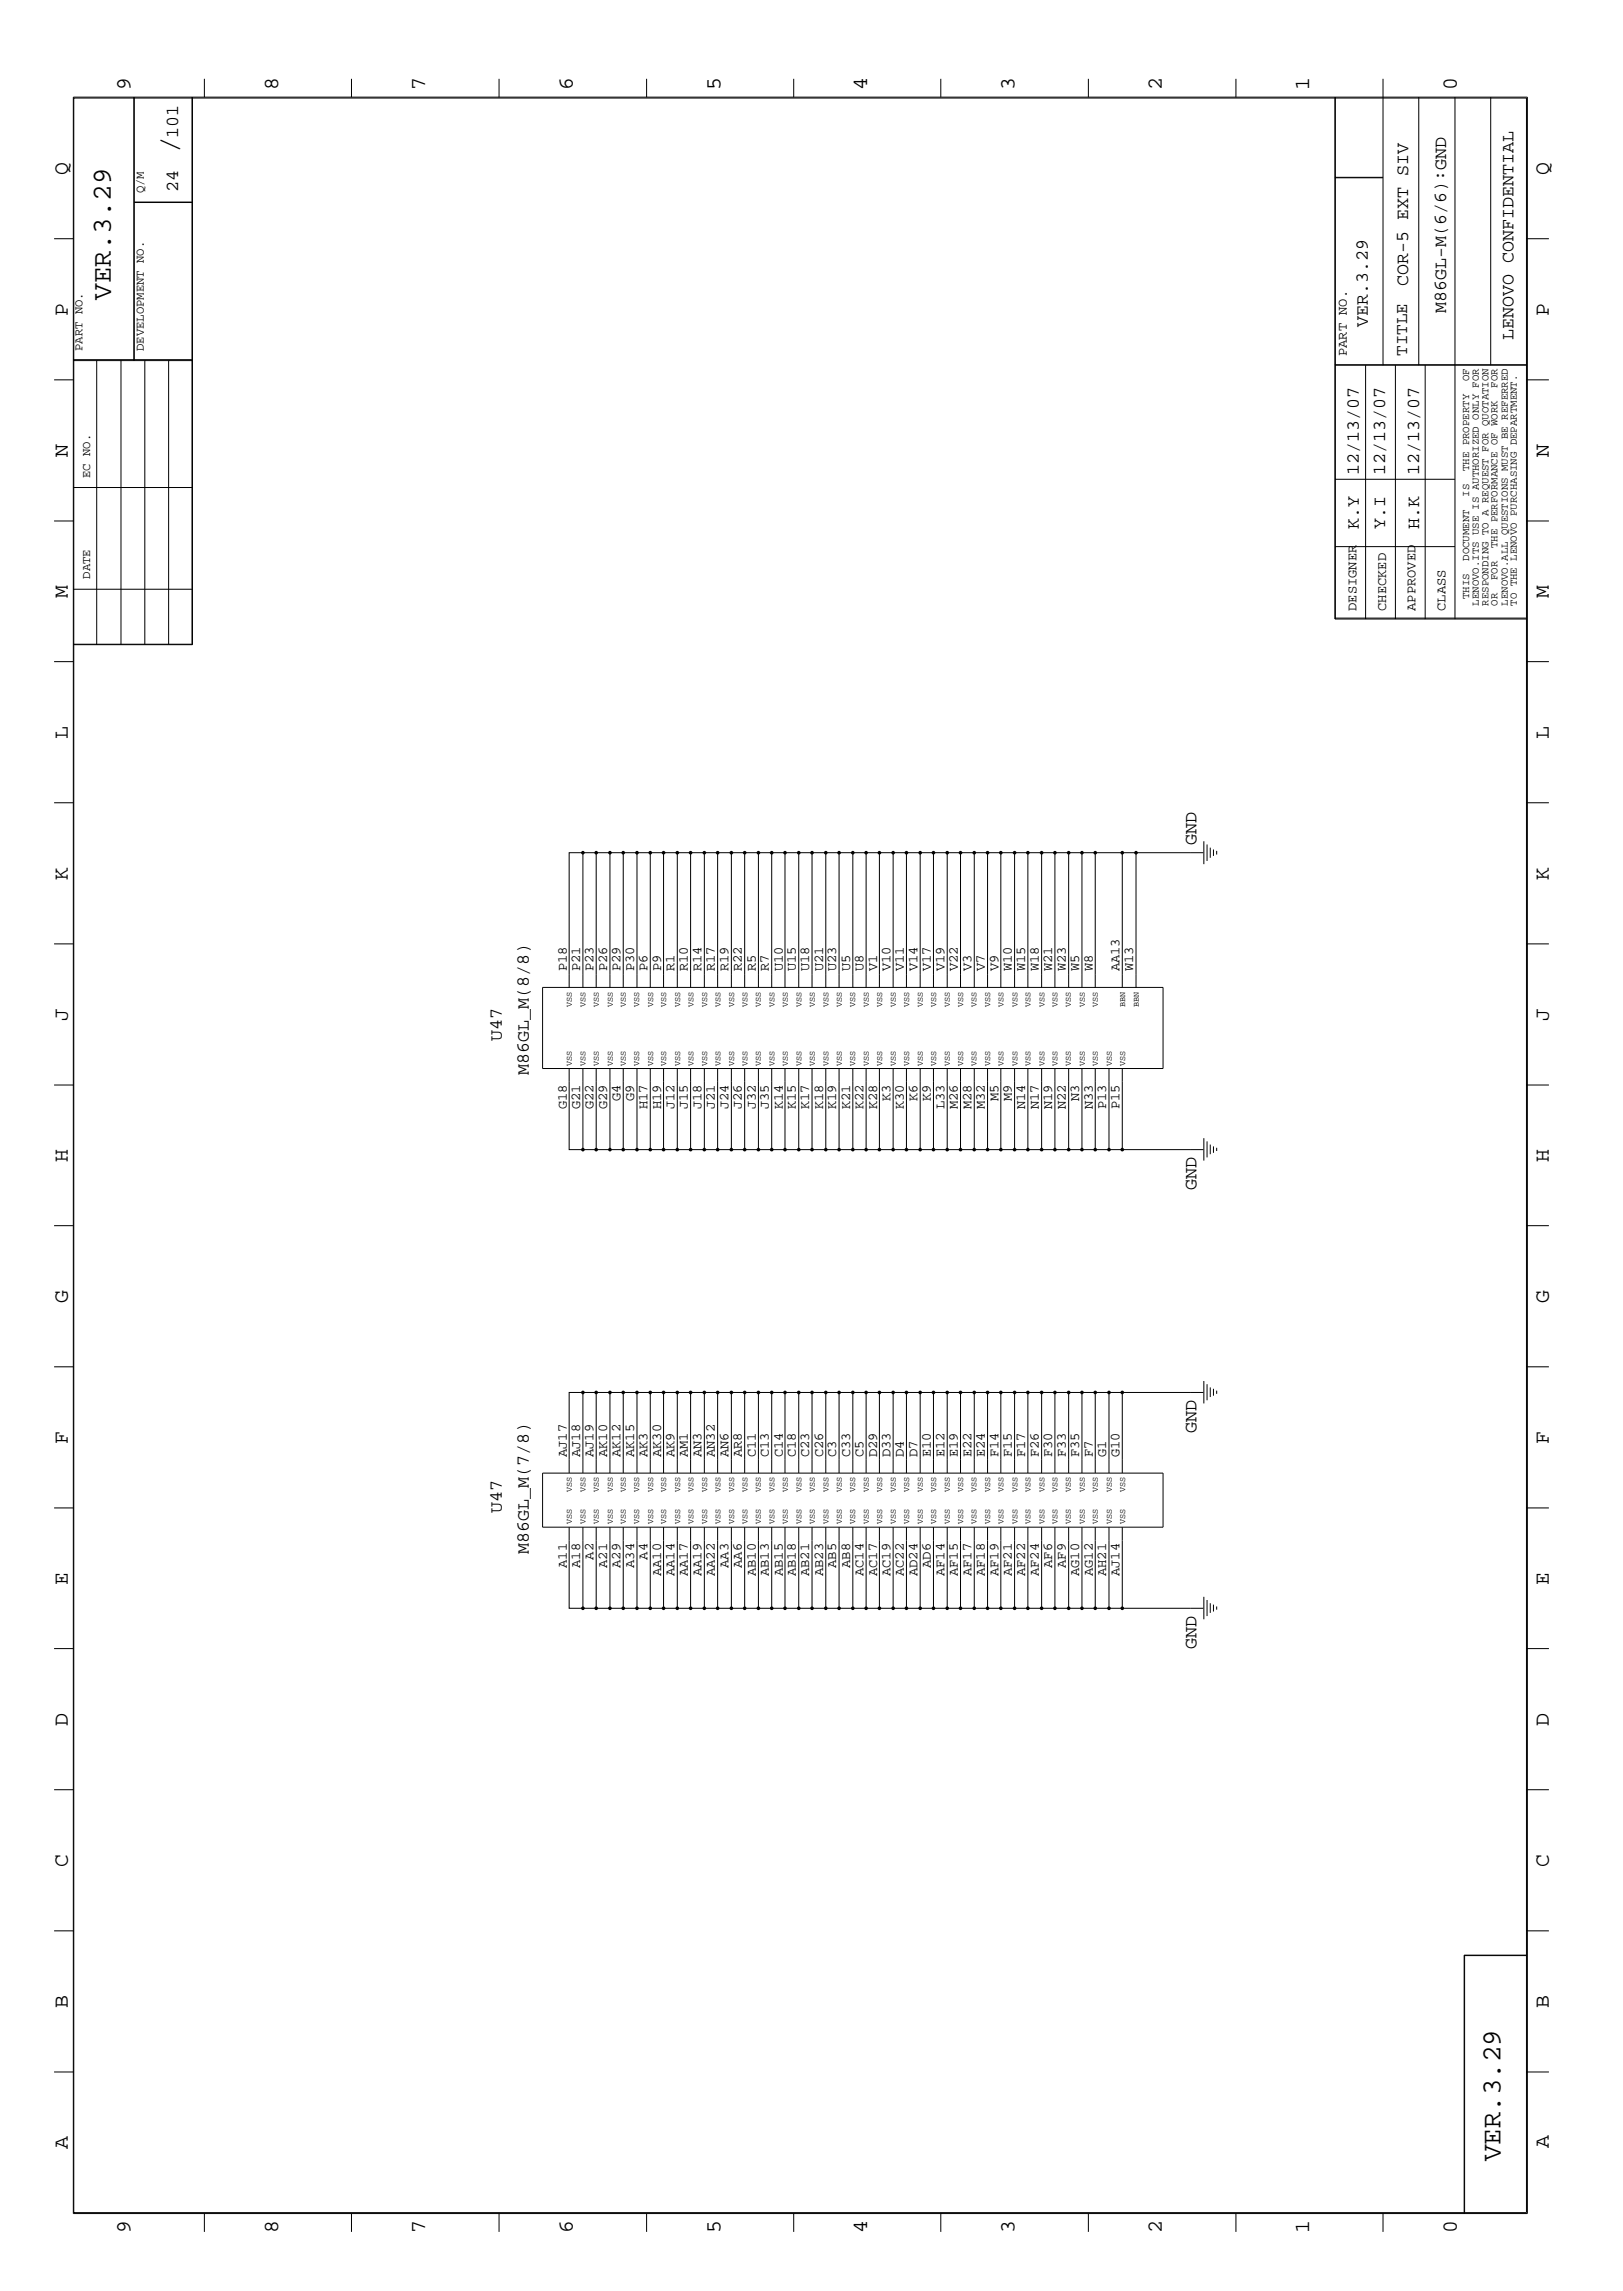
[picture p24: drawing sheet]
<svg xmlns="http://www.w3.org/2000/svg" width="300mm" height="423mm" viewBox="0 0 300 423" stroke-linecap="round" stroke-linejoin="round" font-family="sans-serif">
<defs><g id="words">
<text font-size="5.2" x="32.9" y="28.4" transform="rotate(-90 32.9 28.4)">/</text>
<g font-size="5.1">
<text x="20.5" y="55.4" transform="rotate(-90 20.5 55.4)">VER.3.29</text>
<text x="277.2" y="399.4" transform="rotate(-90 277.2 399.4)">VER.3.29</text>
</g>
<g font-size="4">
<text x="24.1" y="16.7" transform="rotate(-90 24.1 16.7)">9</text>
<text x="51.4" y="16.7" transform="rotate(-90 51.4 16.7)">8</text>
<text x="78.6" y="16.7" transform="rotate(-90 78.6 16.7)">7</text>
<text x="105.8" y="16.7" transform="rotate(-90 105.8 16.7)">6</text>
<text x="133.1" y="16.7" transform="rotate(-90 133.1 16.7)">5</text>
<text x="160.2" y="16.7" transform="rotate(-90 160.2 16.7)">4</text>
<text x="187.5" y="16.7" transform="rotate(-90 187.5 16.7)">3</text>
<text x="214.6" y="16.7" transform="rotate(-90 214.6 16.7)">2</text>
<text x="241.9" y="16.7" transform="rotate(-90 241.9 16.7)">1</text>
<text x="269.2" y="16.7" transform="rotate(-90 269.2 16.7)">0</text>
<text x="12.5" y="32.3" transform="rotate(-90 12.5 32.3)">Q</text>
<text x="286.2" y="32.3" transform="rotate(-90 286.2 32.3)">Q</text>
<text x="12.5" y="58.3" transform="rotate(-90 12.5 58.3)">P</text>
<text x="286.2" y="58.3" transform="rotate(-90 286.2 58.3)">P</text>
<text x="12.5" y="84.4" transform="rotate(-90 12.5 84.4)">N</text>
<text x="286.2" y="84.4" transform="rotate(-90 286.2 84.4)">N</text>
<text x="12.5" y="110.5" transform="rotate(-90 12.5 110.5)">M</text>
<text x="286.2" y="110.5" transform="rotate(-90 286.2 110.5)">M</text>
<text x="12.5" y="136.5" transform="rotate(-90 12.5 136.5)">L</text>
<text x="286.2" y="136.5" transform="rotate(-90 286.2 136.5)">L</text>
<text x="12.5" y="162.6" transform="rotate(-90 12.5 162.6)">K</text>
<text x="286.2" y="162.6" transform="rotate(-90 286.2 162.6)">K</text>
<text x="12.5" y="188.6" transform="rotate(-90 12.5 188.6)">J</text>
<text x="286.2" y="188.6" transform="rotate(-90 286.2 188.6)">J</text>
<text x="12.5" y="214.7" transform="rotate(-90 12.5 214.7)">H</text>
<text x="286.2" y="214.7" transform="rotate(-90 286.2 214.7)">H</text>
<text x="12.5" y="240.7" transform="rotate(-90 12.5 240.7)">G</text>
<text x="286.2" y="240.7" transform="rotate(-90 286.2 240.7)">G</text>
<text x="12.5" y="266.8" transform="rotate(-90 12.5 266.8)">F</text>
<text x="286.2" y="266.8" transform="rotate(-90 286.2 266.8)">F</text>
<text x="12.5" y="292.9" transform="rotate(-90 12.5 292.9)">E</text>
<text x="286.2" y="292.9" transform="rotate(-90 286.2 292.9)">E</text>
<text x="12.5" y="318.9" transform="rotate(-90 12.5 318.9)">D</text>
<text x="286.2" y="318.9" transform="rotate(-90 286.2 318.9)">D</text>
<text x="12.5" y="344.9" transform="rotate(-90 12.5 344.9)">C</text>
<text x="286.2" y="344.9" transform="rotate(-90 286.2 344.9)">C</text>
<text x="12.5" y="371" transform="rotate(-90 12.5 371)">B</text>
<text x="286.2" y="371" transform="rotate(-90 286.2 371)">B</text>
<text x="12.5" y="397" transform="rotate(-90 12.5 397)">A</text>
<text x="286.2" y="397" transform="rotate(-90 286.2 397)">A</text>
<text x="24.1" y="412.7" transform="rotate(-90 24.1 412.7)">9</text>
<text x="51.4" y="412.7" transform="rotate(-90 51.4 412.7)">8</text>
<text x="78.6" y="412.7" transform="rotate(-90 78.6 412.7)">7</text>
<text x="105.8" y="412.7" transform="rotate(-90 105.8 412.7)">6</text>
<text x="133.1" y="412.7" transform="rotate(-90 133.1 412.7)">5</text>
<text x="160.2" y="412.7" transform="rotate(-90 160.2 412.7)">4</text>
<text x="187.5" y="412.7" transform="rotate(-90 187.5 412.7)">3</text>
<text x="214.6" y="412.7" transform="rotate(-90 214.6 412.7)">2</text>
<text x="241.9" y="412.7" transform="rotate(-90 241.9 412.7)">1</text>
<text x="269.2" y="412.7" transform="rotate(-90 269.2 412.7)">0</text>
</g>
<g font-size="3.4">
<text x="32.9" y="25.5" transform="rotate(-90 32.9 25.5)">101</text>
<text x="32.9" y="35.5" transform="rotate(-90 32.9 35.5)">24</text>
<text x="260.2" y="52.9" transform="rotate(-90 260.2 52.9)">COR-5 EXT SIV</text>
<text x="267.2" y="57.9" transform="rotate(-90 267.2 57.9)">M86GL-M(6/6):GND</text>
<text x="252.7" y="60.4" transform="rotate(-90 252.7 60.4)">VER.3.29</text>
<text x="279.7" y="62.8" transform="rotate(-90 279.7 62.8)">LENOVO CONFIDENTIAL</text>
<text x="251" y="87.8" transform="rotate(-90 251 87.8)">12/13/07</text>
<text x="255.9" y="87.8" transform="rotate(-90 255.9 87.8)">12/13/07</text>
<text x="262.2" y="87.8" transform="rotate(-90 262.2 87.8)">12/13/07</text>
<text x="251" y="97.8" transform="rotate(-90 251 97.8)">K.Y</text>
<text x="255.9" y="97.8" transform="rotate(-90 255.9 97.8)">Y.I</text>
<text x="262.2" y="97.8" transform="rotate(-90 262.2 97.8)">H.K</text>
<text x="221.1" y="156.2" transform="rotate(-90 221.1 156.2)">GND</text>
<text x="92.7" y="192.4" transform="rotate(-90 92.7 192.4)">U47</text>
<text x="97.7" y="198.7" transform="rotate(-90 97.7 198.7)">M86GL_M(8/8)</text>
<text x="221.1" y="219.9" transform="rotate(-90 221.1 219.9)">GND</text>
<text x="221.1" y="264.8" transform="rotate(-90 221.1 264.8)">GND</text>
<text x="92.7" y="279.7" transform="rotate(-90 92.7 279.7)">U47</text>
<text x="97.7" y="287.2" transform="rotate(-90 97.7 287.2)">M86GL_M(7/8)</text>
<text x="221.1" y="304.6" transform="rotate(-90 221.1 304.6)">GND</text>
</g>
<text font-size="3.2" x="260" y="65.8" transform="rotate(-90 260 65.8)">TITLE</text>
<g font-size="2.5">
<text x="248.8" y="65.8" transform="rotate(-90 248.8 65.8)">PART NO.</text>
<text x="250.6" y="112.9" transform="rotate(-90 250.6 112.9)">DESIGNER</text>
<text x="256.1" y="112.9" transform="rotate(-90 256.1 112.9)">CHECKED</text>
<text x="261.5" y="112.9" transform="rotate(-90 261.5 112.9)">APPROVED</text>
<text x="267" y="112.9" transform="rotate(-90 267 112.9)">CLASS</text>
<text x="104.7" y="179.5" transform="rotate(-90 104.7 179.5)">P18</text>
<text x="107.2" y="179.5" transform="rotate(-90 107.2 179.5)">P21</text>
<text x="109.6" y="179.5" transform="rotate(-90 109.6 179.5)">P23</text>
<text x="112.2" y="179.5" transform="rotate(-90 112.2 179.5)">P26</text>
<text x="114.6" y="179.5" transform="rotate(-90 114.6 179.5)">P29</text>
<text x="117.2" y="179.5" transform="rotate(-90 117.2 179.5)">P30</text>
<text x="119.6" y="179.5" transform="rotate(-90 119.6 179.5)">P6</text>
<text x="122.2" y="179.5" transform="rotate(-90 122.2 179.5)">P9</text>
<text x="124.6" y="179.5" transform="rotate(-90 124.6 179.5)">R1</text>
<text x="127.1" y="179.5" transform="rotate(-90 127.1 179.5)">R10</text>
<text x="129.6" y="179.5" transform="rotate(-90 129.6 179.5)">R14</text>
<text x="132.1" y="179.5" transform="rotate(-90 132.1 179.5)">R17</text>
<text x="134.6" y="179.5" transform="rotate(-90 134.6 179.5)">R19</text>
<text x="137.1" y="179.5" transform="rotate(-90 137.1 179.5)">R22</text>
<text x="139.6" y="179.5" transform="rotate(-90 139.6 179.5)">R5</text>
<text x="142.1" y="179.5" transform="rotate(-90 142.1 179.5)">R7</text>
<text x="144.6" y="179.5" transform="rotate(-90 144.6 179.5)">U10</text>
<text x="147.1" y="179.5" transform="rotate(-90 147.1 179.5)">U15</text>
<text x="149.5" y="179.5" transform="rotate(-90 149.5 179.5)">U18</text>
<text x="152.1" y="179.5" transform="rotate(-90 152.1 179.5)">U21</text>
<text x="154.5" y="179.5" transform="rotate(-90 154.5 179.5)">U23</text>
<text x="157.1" y="179.5" transform="rotate(-90 157.1 179.5)">U5</text>
<text x="159.5" y="179.5" transform="rotate(-90 159.5 179.5)">U8</text>
<text x="162.1" y="179.5" transform="rotate(-90 162.1 179.5)">V1</text>
<text x="164.5" y="179.5" transform="rotate(-90 164.5 179.5)">V10</text>
<text x="167" y="179.5" transform="rotate(-90 167 179.5)">V11</text>
<text x="169.5" y="179.5" transform="rotate(-90 169.5 179.5)">V14</text>
<text x="172" y="179.5" transform="rotate(-90 172 179.5)">V17</text>
<text x="174.5" y="179.5" transform="rotate(-90 174.5 179.5)">V19</text>
<text x="177" y="179.5" transform="rotate(-90 177 179.5)">V22</text>
<text x="179.5" y="179.5" transform="rotate(-90 179.5 179.5)">V3</text>
<text x="181.9" y="179.5" transform="rotate(-90 181.9 179.5)">V7</text>
<text x="184.5" y="179.5" transform="rotate(-90 184.5 179.5)">V9</text>
<text x="186.9" y="179.5" transform="rotate(-90 186.9 179.5)">W10</text>
<text x="189.4" y="179.5" transform="rotate(-90 189.4 179.5)">W15</text>
<text x="191.9" y="179.5" transform="rotate(-90 191.9 179.5)">W18</text>
<text x="194.4" y="179.5" transform="rotate(-90 194.4 179.5)">W21</text>
<text x="196.9" y="179.5" transform="rotate(-90 196.9 179.5)">W23</text>
<text x="199.4" y="179.5" transform="rotate(-90 199.4 179.5)">W5</text>
<text x="201.9" y="179.5" transform="rotate(-90 201.9 179.5)">W8</text>
<text x="206.8" y="179.5" transform="rotate(-90 206.8 179.5)">AA13</text>
<text x="209.4" y="179.5" transform="rotate(-90 209.4 179.5)">W13</text>
<text x="114.6" y="203.5" transform="rotate(-90 114.6 203.5)">G4</text>
<text x="117.2" y="203.5" transform="rotate(-90 117.2 203.5)">G9</text>
<text x="164.5" y="203.5" transform="rotate(-90 164.5 203.5)">K3</text>
<text x="169.5" y="203.5" transform="rotate(-90 169.5 203.5)">K6</text>
<text x="172" y="203.5" transform="rotate(-90 172 203.5)">K9</text>
<text x="184.5" y="203.5" transform="rotate(-90 184.5 203.5)">M5</text>
<text x="186.9" y="203.5" transform="rotate(-90 186.9 203.5)">M9</text>
<text x="199.4" y="203.5" transform="rotate(-90 199.4 203.5)">N3</text>
<text x="104.7" y="205" transform="rotate(-90 104.7 205)">G18</text>
<text x="107.2" y="205" transform="rotate(-90 107.2 205)">G21</text>
<text x="109.6" y="205" transform="rotate(-90 109.6 205)">G22</text>
<text x="112.2" y="205" transform="rotate(-90 112.2 205)">G29</text>
<text x="119.6" y="205" transform="rotate(-90 119.6 205)">H17</text>
<text x="122.2" y="205" transform="rotate(-90 122.2 205)">H19</text>
<text x="124.6" y="205" transform="rotate(-90 124.6 205)">J12</text>
<text x="127.1" y="205" transform="rotate(-90 127.1 205)">J15</text>
<text x="129.6" y="205" transform="rotate(-90 129.6 205)">J18</text>
<text x="132.1" y="205" transform="rotate(-90 132.1 205)">J21</text>
<text x="134.6" y="205" transform="rotate(-90 134.6 205)">J24</text>
<text x="137.1" y="205" transform="rotate(-90 137.1 205)">J26</text>
<text x="139.6" y="205" transform="rotate(-90 139.6 205)">J32</text>
<text x="142.1" y="205" transform="rotate(-90 142.1 205)">J35</text>
<text x="144.6" y="205" transform="rotate(-90 144.6 205)">K14</text>
<text x="147.1" y="205" transform="rotate(-90 147.1 205)">K15</text>
<text x="149.5" y="205" transform="rotate(-90 149.5 205)">K17</text>
<text x="152.1" y="205" transform="rotate(-90 152.1 205)">K18</text>
<text x="154.5" y="205" transform="rotate(-90 154.5 205)">K19</text>
<text x="157.1" y="205" transform="rotate(-90 157.1 205)">K21</text>
<text x="159.5" y="205" transform="rotate(-90 159.5 205)">K22</text>
<text x="162.1" y="205" transform="rotate(-90 162.1 205)">K28</text>
<text x="167" y="205" transform="rotate(-90 167 205)">K30</text>
<text x="174.5" y="205" transform="rotate(-90 174.5 205)">L33</text>
<text x="177" y="205" transform="rotate(-90 177 205)">M26</text>
<text x="179.5" y="205" transform="rotate(-90 179.5 205)">M28</text>
<text x="181.9" y="205" transform="rotate(-90 181.9 205)">M32</text>
<text x="189.4" y="205" transform="rotate(-90 189.4 205)">N14</text>
<text x="191.9" y="205" transform="rotate(-90 191.9 205)">N17</text>
<text x="194.4" y="205" transform="rotate(-90 194.4 205)">N19</text>
<text x="196.9" y="205" transform="rotate(-90 196.9 205)">N22</text>
<text x="201.9" y="205" transform="rotate(-90 201.9 205)">N33</text>
<text x="204.4" y="205" transform="rotate(-90 204.4 205)">P13</text>
<text x="206.8" y="205" transform="rotate(-90 206.8 205)">P15</text>
<text x="104.7" y="269.2" transform="rotate(-90 104.7 269.2)">AJ17</text>
<text x="107.2" y="269.2" transform="rotate(-90 107.2 269.2)">AJ18</text>
<text x="109.6" y="269.2" transform="rotate(-90 109.6 269.2)">AJ19</text>
<text x="112.2" y="269.2" transform="rotate(-90 112.2 269.2)">AK10</text>
<text x="114.6" y="269.2" transform="rotate(-90 114.6 269.2)">AK12</text>
<text x="117.2" y="269.2" transform="rotate(-90 117.2 269.2)">AK15</text>
<text x="119.6" y="269.2" transform="rotate(-90 119.6 269.2)">AK3</text>
<text x="122.2" y="269.2" transform="rotate(-90 122.2 269.2)">AK30</text>
<text x="124.6" y="269.2" transform="rotate(-90 124.6 269.2)">AK9</text>
<text x="127.1" y="269.2" transform="rotate(-90 127.1 269.2)">AM1</text>
<text x="129.6" y="269.2" transform="rotate(-90 129.6 269.2)">AN3</text>
<text x="132.1" y="269.2" transform="rotate(-90 132.1 269.2)">AN32</text>
<text x="134.6" y="269.2" transform="rotate(-90 134.6 269.2)">AN6</text>
<text x="137.1" y="269.2" transform="rotate(-90 137.1 269.2)">AR8</text>
<text x="139.6" y="269.2" transform="rotate(-90 139.6 269.2)">C11</text>
<text x="142.1" y="269.2" transform="rotate(-90 142.1 269.2)">C13</text>
<text x="144.6" y="269.2" transform="rotate(-90 144.6 269.2)">C14</text>
<text x="147.1" y="269.2" transform="rotate(-90 147.1 269.2)">C18</text>
<text x="149.5" y="269.2" transform="rotate(-90 149.5 269.2)">C23</text>
<text x="152.1" y="269.2" transform="rotate(-90 152.1 269.2)">C26</text>
<text x="154.5" y="269.2" transform="rotate(-90 154.5 269.2)">C3</text>
<text x="157.1" y="269.2" transform="rotate(-90 157.1 269.2)">C33</text>
<text x="159.5" y="269.2" transform="rotate(-90 159.5 269.2)">C5</text>
<text x="162.1" y="269.2" transform="rotate(-90 162.1 269.2)">D29</text>
<text x="164.5" y="269.2" transform="rotate(-90 164.5 269.2)">D33</text>
<text x="167" y="269.2" transform="rotate(-90 167 269.2)">D4</text>
<text x="169.5" y="269.2" transform="rotate(-90 169.5 269.2)">D7</text>
<text x="172" y="269.2" transform="rotate(-90 172 269.2)">E10</text>
<text x="174.5" y="269.2" transform="rotate(-90 174.5 269.2)">E12</text>
<text x="177" y="269.2" transform="rotate(-90 177 269.2)">E19</text>
<text x="179.5" y="269.2" transform="rotate(-90 179.5 269.2)">E22</text>
<text x="181.9" y="269.2" transform="rotate(-90 181.9 269.2)">E24</text>
<text x="184.5" y="269.2" transform="rotate(-90 184.5 269.2)">F14</text>
<text x="186.9" y="269.2" transform="rotate(-90 186.9 269.2)">F15</text>
<text x="189.4" y="269.2" transform="rotate(-90 189.4 269.2)">F17</text>
<text x="191.9" y="269.2" transform="rotate(-90 191.9 269.2)">F26</text>
<text x="194.4" y="269.2" transform="rotate(-90 194.4 269.2)">F30</text>
<text x="196.9" y="269.2" transform="rotate(-90 196.9 269.2)">F33</text>
<text x="199.4" y="269.2" transform="rotate(-90 199.4 269.2)">F35</text>
<text x="201.9" y="269.2" transform="rotate(-90 201.9 269.2)">F7</text>
<text x="204.4" y="269.2" transform="rotate(-90 204.4 269.2)">G1</text>
<text x="206.8" y="269.2" transform="rotate(-90 206.8 269.2)">G10</text>
<text x="104.7" y="289.7" transform="rotate(-90 104.7 289.7)">A11</text>
<text x="107.2" y="289.7" transform="rotate(-90 107.2 289.7)">A18</text>
<text x="109.6" y="288.2" transform="rotate(-90 109.6 288.2)">A2</text>
<text x="112.2" y="289.7" transform="rotate(-90 112.2 289.7)">A21</text>
<text x="114.6" y="289.7" transform="rotate(-90 114.6 289.7)">A29</text>
<text x="117.2" y="289.7" transform="rotate(-90 117.2 289.7)">A34</text>
<text x="119.6" y="288.2" transform="rotate(-90 119.6 288.2)">A4</text>
<text x="122.2" y="291.3" transform="rotate(-90 122.2 291.3)">AA10</text>
<text x="124.6" y="291.3" transform="rotate(-90 124.6 291.3)">AA14</text>
<text x="127.1" y="291.3" transform="rotate(-90 127.1 291.3)">AA17</text>
<text x="129.6" y="291.3" transform="rotate(-90 129.6 291.3)">AA19</text>
<text x="132.1" y="291.3" transform="rotate(-90 132.1 291.3)">AA22</text>
<text x="134.6" y="289.7" transform="rotate(-90 134.6 289.7)">AA3</text>
<text x="137.1" y="289.7" transform="rotate(-90 137.1 289.7)">AA6</text>
<text x="139.6" y="291.3" transform="rotate(-90 139.6 291.3)">AB10</text>
<text x="142.1" y="291.3" transform="rotate(-90 142.1 291.3)">AB13</text>
<text x="144.6" y="291.3" transform="rotate(-90 144.6 291.3)">AB15</text>
<text x="147.1" y="291.3" transform="rotate(-90 147.1 291.3)">AB18</text>
<text x="149.5" y="291.3" transform="rotate(-90 149.5 291.3)">AB21</text>
<text x="152.1" y="291.3" transform="rotate(-90 152.1 291.3)">AB23</text>
<text x="154.5" y="289.7" transform="rotate(-90 154.5 289.7)">AB5</text>
<text x="157.1" y="289.7" transform="rotate(-90 157.1 289.7)">AB8</text>
<text x="159.5" y="291.3" transform="rotate(-90 159.5 291.3)">AC14</text>
<text x="162.1" y="291.3" transform="rotate(-90 162.1 291.3)">AC17</text>
<text x="164.5" y="291.3" transform="rotate(-90 164.5 291.3)">AC19</text>
<text x="167" y="291.3" transform="rotate(-90 167 291.3)">AC22</text>
<text x="169.5" y="291.3" transform="rotate(-90 169.5 291.3)">AD24</text>
<text x="172" y="289.7" transform="rotate(-90 172 289.7)">AD6</text>
<text x="174.5" y="291.3" transform="rotate(-90 174.5 291.3)">AF14</text>
<text x="177" y="291.3" transform="rotate(-90 177 291.3)">AF15</text>
<text x="179.5" y="291.3" transform="rotate(-90 179.5 291.3)">AF17</text>
<text x="181.9" y="291.3" transform="rotate(-90 181.9 291.3)">AF18</text>
<text x="184.5" y="291.3" transform="rotate(-90 184.5 291.3)">AF19</text>
<text x="186.9" y="291.3" transform="rotate(-90 186.9 291.3)">AF21</text>
<text x="189.4" y="291.3" transform="rotate(-90 189.4 291.3)">AF22</text>
<text x="191.9" y="291.3" transform="rotate(-90 191.9 291.3)">AF24</text>
<text x="194.4" y="289.7" transform="rotate(-90 194.4 289.7)">AF6</text>
<text x="196.9" y="289.7" transform="rotate(-90 196.9 289.7)">AF9</text>
<text x="199.4" y="291.3" transform="rotate(-90 199.4 291.3)">AG10</text>
<text x="201.9" y="291.3" transform="rotate(-90 201.9 291.3)">AG12</text>
<text x="204.4" y="291.3" transform="rotate(-90 204.4 291.3)">AH21</text>
<text x="206.8" y="291.3" transform="rotate(-90 206.8 291.3)">AJ14</text>
</g>
<g font-size="2.3">
<text x="26.6" y="35.7" transform="rotate(-90 26.6 35.7)">Q/M</text>
<text x="15.2" y="64.9" transform="rotate(-90 15.2 64.9)">PART NO.</text>
<text x="26.6" y="64.9" transform="rotate(-90 26.6 64.9)">DEVELOPMENT NO.</text>
<text x="16.7" y="88.3" transform="rotate(-90 16.7 88.3)">EC NO.</text>
<text x="16.7" y="106.9" transform="rotate(-90 16.7 106.9)">DATE</text>
</g>
<g font-size="2">
<text x="271.4" y="70.4" transform="rotate(-90 271.4 70.4)">OF</text>
<text x="276.7" y="71.6" transform="rotate(-90 276.7 71.6)">FOR</text>
<text x="271.4" y="87" transform="rotate(-90 271.4 87)">THE PROPERTY</text>
<text x="271.4" y="91.8" transform="rotate(-90 271.4 91.8)">IS</text>
<text x="276.7" y="101.3" transform="rotate(-90 276.7 101.3)">THE PERFORMANCE OF WORK</text>
<text x="271.4" y="103.6" transform="rotate(-90 271.4 103.6)">DOCUMENT</text>
<text x="276.7" y="107.2" transform="rotate(-90 276.7 107.2)">FOR</text>
<text x="271.4" y="110.7" transform="rotate(-90 271.4 110.7)">THIS</text>
<text x="273.2" y="111.9" transform="rotate(-90 273.2 111.9)">LENOVO.ITS USE IS AUTHORIZED ONLY FOR</text>
<text x="275" y="111.9" transform="rotate(-90 275 111.9)">RESPONDING TO A REQUEST FOR QUOTATION</text>
<text x="276.7" y="111.9" transform="rotate(-90 276.7 111.9)">OR</text>
<text x="278.6" y="111.9" transform="rotate(-90 278.6 111.9)">LENOVO.ALL QUESTIONS MUST BE REFERRED</text>
<text x="280.2" y="111.9" transform="rotate(-90 280.2 111.9)">TO THE LENOVO PURCHASING DEPARTMENT.</text>
</g>
<g font-size="1.6">
<text x="105.7" y="186" transform="rotate(-90 105.7 186)">VSS</text>
<text x="108.2" y="186" transform="rotate(-90 108.2 186)">VSS</text>
<text x="110.7" y="186" transform="rotate(-90 110.7 186)">VSS</text>
<text x="113.2" y="186" transform="rotate(-90 113.2 186)">VSS</text>
<text x="115.7" y="186" transform="rotate(-90 115.7 186)">VSS</text>
<text x="118.1" y="186" transform="rotate(-90 118.1 186)">VSS</text>
<text x="120.6" y="186" transform="rotate(-90 120.6 186)">VSS</text>
<text x="123.1" y="186" transform="rotate(-90 123.1 186)">VSS</text>
<text x="125.6" y="186" transform="rotate(-90 125.6 186)">VSS</text>
<text x="128.1" y="186" transform="rotate(-90 128.1 186)">VSS</text>
<text x="130.6" y="186" transform="rotate(-90 130.6 186)">VSS</text>
<text x="133.1" y="186" transform="rotate(-90 133.1 186)">VSS</text>
<text x="135.6" y="186" transform="rotate(-90 135.6 186)">VSS</text>
<text x="138.1" y="186" transform="rotate(-90 138.1 186)">VSS</text>
<text x="140.5" y="186" transform="rotate(-90 140.5 186)">VSS</text>
<text x="143.1" y="186" transform="rotate(-90 143.1 186)">VSS</text>
<text x="145.5" y="186" transform="rotate(-90 145.5 186)">VSS</text>
<text x="148.1" y="186" transform="rotate(-90 148.1 186)">VSS</text>
<text x="150.5" y="186" transform="rotate(-90 150.5 186)">VSS</text>
<text x="153.1" y="186" transform="rotate(-90 153.1 186)">VSS</text>
<text x="155.5" y="186" transform="rotate(-90 155.5 186)">VSS</text>
<text x="158" y="186" transform="rotate(-90 158 186)">VSS</text>
<text x="160.5" y="186" transform="rotate(-90 160.5 186)">VSS</text>
<text x="163" y="186" transform="rotate(-90 163 186)">VSS</text>
<text x="165.5" y="186" transform="rotate(-90 165.5 186)">VSS</text>
<text x="168" y="186" transform="rotate(-90 168 186)">VSS</text>
<text x="170.5" y="186" transform="rotate(-90 170.5 186)">VSS</text>
<text x="173" y="186" transform="rotate(-90 173 186)">VSS</text>
<text x="175.5" y="186" transform="rotate(-90 175.5 186)">VSS</text>
<text x="178" y="186" transform="rotate(-90 178 186)">VSS</text>
<text x="180.4" y="186" transform="rotate(-90 180.4 186)">VSS</text>
<text x="183" y="186" transform="rotate(-90 183 186)">VSS</text>
<text x="185.4" y="186" transform="rotate(-90 185.4 186)">VSS</text>
<text x="188" y="186" transform="rotate(-90 188 186)">VSS</text>
<text x="190.4" y="186" transform="rotate(-90 190.4 186)">VSS</text>
<text x="193" y="186" transform="rotate(-90 193 186)">VSS</text>
<text x="195.4" y="186" transform="rotate(-90 195.4 186)">VSS</text>
<text x="197.9" y="186" transform="rotate(-90 197.9 186)">VSS</text>
<text x="200.4" y="186" transform="rotate(-90 200.4 186)">VSS</text>
<text x="202.9" y="186" transform="rotate(-90 202.9 186)">VSS</text>
<text x="207.9" y="186" transform="rotate(-90 207.9 186)">BBN</text>
<text x="210.4" y="186" transform="rotate(-90 210.4 186)">BBN</text>
<text x="105.7" y="196.9" transform="rotate(-90 105.7 196.9)">VSS</text>
<text x="108.2" y="196.9" transform="rotate(-90 108.2 196.9)">VSS</text>
<text x="110.7" y="196.9" transform="rotate(-90 110.7 196.9)">VSS</text>
<text x="113.2" y="196.9" transform="rotate(-90 113.2 196.9)">VSS</text>
<text x="115.7" y="196.9" transform="rotate(-90 115.7 196.9)">VSS</text>
<text x="118.1" y="196.9" transform="rotate(-90 118.1 196.9)">VSS</text>
<text x="120.6" y="196.9" transform="rotate(-90 120.6 196.9)">VSS</text>
<text x="123.1" y="196.9" transform="rotate(-90 123.1 196.9)">VSS</text>
<text x="125.6" y="196.9" transform="rotate(-90 125.6 196.9)">VSS</text>
<text x="128.1" y="196.9" transform="rotate(-90 128.1 196.9)">VSS</text>
<text x="130.6" y="196.9" transform="rotate(-90 130.6 196.9)">VSS</text>
<text x="133.1" y="196.9" transform="rotate(-90 133.1 196.9)">VSS</text>
<text x="135.6" y="196.9" transform="rotate(-90 135.6 196.9)">VSS</text>
<text x="138.1" y="196.9" transform="rotate(-90 138.1 196.9)">VSS</text>
<text x="140.5" y="196.9" transform="rotate(-90 140.5 196.9)">VSS</text>
<text x="143.1" y="196.9" transform="rotate(-90 143.1 196.9)">VSS</text>
<text x="145.5" y="196.9" transform="rotate(-90 145.5 196.9)">VSS</text>
<text x="148.1" y="196.9" transform="rotate(-90 148.1 196.9)">VSS</text>
<text x="150.5" y="196.9" transform="rotate(-90 150.5 196.9)">VSS</text>
<text x="153.1" y="196.9" transform="rotate(-90 153.1 196.9)">VSS</text>
<text x="155.5" y="196.9" transform="rotate(-90 155.5 196.9)">VSS</text>
<text x="158" y="196.9" transform="rotate(-90 158 196.9)">VSS</text>
<text x="160.5" y="196.9" transform="rotate(-90 160.5 196.9)">VSS</text>
<text x="163" y="196.9" transform="rotate(-90 163 196.9)">VSS</text>
<text x="165.5" y="196.9" transform="rotate(-90 165.5 196.9)">VSS</text>
<text x="168" y="196.9" transform="rotate(-90 168 196.9)">VSS</text>
<text x="170.5" y="196.9" transform="rotate(-90 170.5 196.9)">VSS</text>
<text x="173" y="196.9" transform="rotate(-90 173 196.9)">VSS</text>
<text x="175.5" y="196.9" transform="rotate(-90 175.5 196.9)">VSS</text>
<text x="178" y="196.9" transform="rotate(-90 178 196.9)">VSS</text>
<text x="180.4" y="196.9" transform="rotate(-90 180.4 196.9)">VSS</text>
<text x="183" y="196.9" transform="rotate(-90 183 196.9)">VSS</text>
<text x="185.4" y="196.9" transform="rotate(-90 185.4 196.9)">VSS</text>
<text x="188" y="196.9" transform="rotate(-90 188 196.9)">VSS</text>
<text x="190.4" y="196.9" transform="rotate(-90 190.4 196.9)">VSS</text>
<text x="193" y="196.9" transform="rotate(-90 193 196.9)">VSS</text>
<text x="195.4" y="196.9" transform="rotate(-90 195.4 196.9)">VSS</text>
<text x="197.9" y="196.9" transform="rotate(-90 197.9 196.9)">VSS</text>
<text x="200.4" y="196.9" transform="rotate(-90 200.4 196.9)">VSS</text>
<text x="202.9" y="196.9" transform="rotate(-90 202.9 196.9)">VSS</text>
<text x="205.4" y="196.9" transform="rotate(-90 205.4 196.9)">VSS</text>
<text x="207.9" y="196.9" transform="rotate(-90 207.9 196.9)">VSS</text>
<text x="105.7" y="275.7" transform="rotate(-90 105.7 275.7)">VSS</text>
<text x="108.2" y="275.7" transform="rotate(-90 108.2 275.7)">VSS</text>
<text x="110.7" y="275.7" transform="rotate(-90 110.7 275.7)">VSS</text>
<text x="113.2" y="275.7" transform="rotate(-90 113.2 275.7)">VSS</text>
<text x="115.7" y="275.7" transform="rotate(-90 115.7 275.7)">VSS</text>
<text x="118.1" y="275.7" transform="rotate(-90 118.1 275.7)">VSS</text>
<text x="120.6" y="275.7" transform="rotate(-90 120.6 275.7)">VSS</text>
<text x="123.1" y="275.7" transform="rotate(-90 123.1 275.7)">VSS</text>
<text x="125.6" y="275.7" transform="rotate(-90 125.6 275.7)">VSS</text>
<text x="128.1" y="275.7" transform="rotate(-90 128.1 275.7)">VSS</text>
<text x="130.6" y="275.7" transform="rotate(-90 130.6 275.7)">VSS</text>
<text x="133.1" y="275.7" transform="rotate(-90 133.1 275.7)">VSS</text>
<text x="135.6" y="275.7" transform="rotate(-90 135.6 275.7)">VSS</text>
<text x="138.1" y="275.7" transform="rotate(-90 138.1 275.7)">VSS</text>
<text x="140.5" y="275.7" transform="rotate(-90 140.5 275.7)">VSS</text>
<text x="143.1" y="275.7" transform="rotate(-90 143.1 275.7)">VSS</text>
<text x="145.5" y="275.7" transform="rotate(-90 145.5 275.7)">VSS</text>
<text x="148.1" y="275.7" transform="rotate(-90 148.1 275.7)">VSS</text>
<text x="150.5" y="275.7" transform="rotate(-90 150.5 275.7)">VSS</text>
<text x="153.1" y="275.7" transform="rotate(-90 153.1 275.7)">VSS</text>
<text x="155.5" y="275.7" transform="rotate(-90 155.5 275.7)">VSS</text>
<text x="158" y="275.7" transform="rotate(-90 158 275.7)">VSS</text>
<text x="160.5" y="275.7" transform="rotate(-90 160.5 275.7)">VSS</text>
<text x="163" y="275.7" transform="rotate(-90 163 275.7)">VSS</text>
<text x="165.5" y="275.7" transform="rotate(-90 165.5 275.7)">VSS</text>
<text x="168" y="275.7" transform="rotate(-90 168 275.7)">VSS</text>
<text x="170.5" y="275.7" transform="rotate(-90 170.5 275.7)">VSS</text>
<text x="173" y="275.7" transform="rotate(-90 173 275.7)">VSS</text>
<text x="175.5" y="275.7" transform="rotate(-90 175.5 275.7)">VSS</text>
<text x="178" y="275.7" transform="rotate(-90 178 275.7)">VSS</text>
<text x="180.4" y="275.7" transform="rotate(-90 180.4 275.7)">VSS</text>
<text x="183" y="275.7" transform="rotate(-90 183 275.7)">VSS</text>
<text x="185.4" y="275.7" transform="rotate(-90 185.4 275.7)">VSS</text>
<text x="188" y="275.7" transform="rotate(-90 188 275.7)">VSS</text>
<text x="190.4" y="275.7" transform="rotate(-90 190.4 275.7)">VSS</text>
<text x="193" y="275.7" transform="rotate(-90 193 275.7)">VSS</text>
<text x="195.4" y="275.7" transform="rotate(-90 195.4 275.7)">VSS</text>
<text x="197.9" y="275.7" transform="rotate(-90 197.9 275.7)">VSS</text>
<text x="200.4" y="275.7" transform="rotate(-90 200.4 275.7)">VSS</text>
<text x="202.9" y="275.7" transform="rotate(-90 202.9 275.7)">VSS</text>
<text x="205.4" y="275.7" transform="rotate(-90 205.4 275.7)">VSS</text>
<text x="207.9" y="275.7" transform="rotate(-90 207.9 275.7)">VSS</text>
<text x="105.7" y="281.7" transform="rotate(-90 105.7 281.7)">VSS</text>
<text x="108.2" y="281.7" transform="rotate(-90 108.2 281.7)">VSS</text>
<text x="110.7" y="281.7" transform="rotate(-90 110.7 281.7)">VSS</text>
<text x="113.2" y="281.7" transform="rotate(-90 113.2 281.7)">VSS</text>
<text x="115.7" y="281.7" transform="rotate(-90 115.7 281.7)">VSS</text>
<text x="118.1" y="281.7" transform="rotate(-90 118.1 281.7)">VSS</text>
<text x="120.6" y="281.7" transform="rotate(-90 120.6 281.7)">VSS</text>
<text x="123.1" y="281.7" transform="rotate(-90 123.1 281.7)">VSS</text>
<text x="125.6" y="281.7" transform="rotate(-90 125.6 281.7)">VSS</text>
<text x="128.1" y="281.7" transform="rotate(-90 128.1 281.7)">VSS</text>
<text x="130.6" y="281.7" transform="rotate(-90 130.6 281.7)">VSS</text>
<text x="133.1" y="281.7" transform="rotate(-90 133.1 281.7)">VSS</text>
<text x="135.6" y="281.7" transform="rotate(-90 135.6 281.7)">VSS</text>
<text x="138.1" y="281.7" transform="rotate(-90 138.1 281.7)">VSS</text>
<text x="140.5" y="281.7" transform="rotate(-90 140.5 281.7)">VSS</text>
<text x="143.1" y="281.7" transform="rotate(-90 143.1 281.7)">VSS</text>
<text x="145.5" y="281.7" transform="rotate(-90 145.5 281.7)">VSS</text>
<text x="148.1" y="281.7" transform="rotate(-90 148.1 281.7)">VSS</text>
<text x="150.5" y="281.7" transform="rotate(-90 150.5 281.7)">VSS</text>
<text x="153.1" y="281.7" transform="rotate(-90 153.1 281.7)">VSS</text>
<text x="155.5" y="281.7" transform="rotate(-90 155.5 281.7)">VSS</text>
<text x="158" y="281.7" transform="rotate(-90 158 281.7)">VSS</text>
<text x="160.5" y="281.7" transform="rotate(-90 160.5 281.7)">VSS</text>
<text x="163" y="281.7" transform="rotate(-90 163 281.7)">VSS</text>
<text x="165.5" y="281.7" transform="rotate(-90 165.5 281.7)">VSS</text>
<text x="168" y="281.7" transform="rotate(-90 168 281.7)">VSS</text>
<text x="170.5" y="281.7" transform="rotate(-90 170.5 281.7)">VSS</text>
<text x="173" y="281.7" transform="rotate(-90 173 281.7)">VSS</text>
<text x="175.5" y="281.7" transform="rotate(-90 175.5 281.7)">VSS</text>
<text x="178" y="281.7" transform="rotate(-90 178 281.7)">VSS</text>
<text x="180.4" y="281.7" transform="rotate(-90 180.4 281.7)">VSS</text>
<text x="183" y="281.7" transform="rotate(-90 183 281.7)">VSS</text>
<text x="185.4" y="281.7" transform="rotate(-90 185.4 281.7)">VSS</text>
<text x="188" y="281.7" transform="rotate(-90 188 281.7)">VSS</text>
<text x="190.4" y="281.7" transform="rotate(-90 190.4 281.7)">VSS</text>
<text x="193" y="281.7" transform="rotate(-90 193 281.7)">VSS</text>
<text x="195.4" y="281.7" transform="rotate(-90 195.4 281.7)">VSS</text>
<text x="197.9" y="281.7" transform="rotate(-90 197.9 281.7)">VSS</text>
<text x="200.4" y="281.7" transform="rotate(-90 200.4 281.7)">VSS</text>
<text x="202.9" y="281.7" transform="rotate(-90 202.9 281.7)">VSS</text>
<text x="205.4" y="281.7" transform="rotate(-90 205.4 281.7)">VSS</text>
<text x="207.9" y="281.7" transform="rotate(-90 207.9 281.7)">VSS</text>
</g>
</g></defs>
<g fill="none" stroke="#000" stroke-width=".18">
<path d="M13.5 17.9h268.7v391.1h-268.7zM13.6 18.1h268.4v390.8h-268.4zM24.7 17.9v48.7M24.8 17.9v48.7M35.5 17.9v101.2M35.6 17.9v101.2h-22.1M37.8 14.6v3.3M64.9 14.6v3.3M92.2 14.6v3.3M119.5 14.6v3.3M146.6 14.6v3.3M173.8 14.6v3.3"/>
<path d="M201.1 14.6v3.3M228.3 14.6v3.3M246.6 17.9v96.5h35.4M246.7 17.9v96.5M255.5 14.6v52.9M262.1 17.9v49.6M268.8 17.9v96.5M275.4 17.9v49.6M24.8 37.4h10.8M24.8 37.3h10.8M246.6 32.9h8.9M246.6 32.8h8.9"/>
<path d="M10 44.1h3.5M282 44.1h4.2M10 70.2h3.5M13.5 66.6h22.1M13.5 66.5h22.1M17.9 66.6v52.5M22.4 66.6v52.5M26.8 66.6v52.5M31.2 66.6v52.4M246.6 67.5h35.4M246.6 67.4h35.4M252.3 67.5v46.9"/>
<path d="M257.8 67.5v46.9M263.3 67.5v46.9M282 70.2h4.2M10 96.3h3.5M13.5 90.1h22.1M246.6 88.6h22.2M282 96.3h4.2M13.5 119h22.1M13.5 108.9h22.1M246.6 114.2h35.4M246.6 101h22.2M10 122.3h3.5"/>
<path d="M282 122.3h4.2M10 148.3h3.5M107.7 157.6v24.9M110.2 157.6h-5v24.9M110.2 157.6v24.9M110.2 157.6h112.1M112.7 157.6v24.9M115.1 157.6v24.9M117.7 157.6v24.9M120.1 157.6v24.9M122.6 157.6v24.9M125.1 157.6v24.9"/>
<path d="M127.6 157.6v24.9M130.1 157.6v24.9M132.6 157.6v24.9M135.1 157.6v24.9M137.6 157.6v24.9M140.1 157.6v24.9M142.6 157.6v24.9M145 157.6v24.9M147.6 157.6v24.9M150 157.6v24.9M152.6 157.6v24.9M155 157.6v24.9"/>
<path d="M157.6 157.6v24.9M160 157.6v24.9M162.5 157.6v24.9M165 157.6v24.9M167.5 157.6v24.9M170 157.6v24.9M172.5 157.6v24.9M175 157.6v24.9M177.5 157.6v24.9M180 157.6v24.9M182.5 157.6v24.9M184.9 157.6v24.9"/>
<path d="M187.5 157.6v24.9M189.9 157.6v24.9M192.4 157.6v24.9M194.9 157.6v24.9M197.4 157.6v24.9M199.9 157.6v24.9M202.4 157.6v24.9M207.3 157.6v24.9M209.9 157.6v24.9M222.4 155.4v4.3M223 156v3.1M223.6 156.6v1.9"/>
<path d="M224.2 157v1.2M224.8 157.2v.7M282 148.3h4.2M10 174.4h3.5M282 174.4h4.2M100.2 182.5h114.7v14.9h-114.7zM105.2 197.4v15h5M107.7 197.4v15M110.2 197.4v15M112.7 197.4v15M115.1 197.4v15M117.7 197.4v15"/>
<path d="M120.1 197.4v15M122.6 197.4v15M125.1 197.4v15M127.6 197.4v15M130.1 197.4v15M132.6 197.4v15M135.1 197.4v15M137.6 197.4v15M140.1 197.4v15M142.6 197.4v15M145 197.4v15M147.6 197.4v15"/>
<path d="M150 197.4v15M152.6 197.4v15M155 197.4v15M157.6 197.4v15M160 197.4v15M162.5 197.4v15M165 197.4v15M167.5 197.4v15M170 197.4v15M172.5 197.4v15M175 197.4v15M177.5 197.4v15"/>
<path d="M180 197.4v15M182.5 197.4v15M184.9 197.4v15M187.5 197.4v15M189.9 197.4v15M192.4 197.4v15M194.9 197.4v15M197.4 197.4v15M199.9 197.4v15M202.4 197.4v15M204.9 197.4v15M207.3 197.4v15"/>
<path d="M10 200.5h3.5M110.2 212.4h112.1M222.4 210.3v4.2M223 210.9v3M223.6 211.5v1.8M224.2 211.8v1.2M224.8 212.1v.6M282 200.5h4.2M10 226.5h3.5M282 226.5h4.2M10 252.6h3.5M107.7 257.3v14.9"/>
<path d="M110.2 257.3h-5v14.9M110.2 257.3v14.9M110.2 257.3h112.1M112.7 257.3v14.9M115.1 257.3v14.9M117.7 257.3v14.9M120.1 257.3v14.9M122.6 257.3v14.9M125.1 257.3v14.9M127.6 257.3v14.9M130.1 257.3v14.9M132.6 257.3v14.9"/>
<path d="M135.1 257.3v14.9M137.6 257.3v14.9M140.1 257.3v14.9M142.6 257.3v14.9M145 257.3v14.9M147.6 257.3v14.9M150 257.3v14.9M152.6 257.3v14.9M155 257.3v14.9M157.6 257.3v14.9M160 257.3v14.9M162.5 257.3v14.9"/>
<path d="M165 257.3v14.9M167.5 257.3v14.9M170 257.3v14.9M172.5 257.3v14.9M175 257.3v14.9M177.5 257.3v14.9M180 257.3v14.9M182.5 257.3v14.9M184.9 257.3v14.9M187.5 257.3v14.9M189.9 257.3v14.9M192.4 257.3v14.9"/>
<path d="M194.9 257.3v14.9M197.4 257.3v14.9M199.9 257.3v14.9M202.4 257.3v14.9M204.9 257.3v14.9M207.3 257.3v14.9M222.4 255.2v4.1M223 255.8v2.9M223.6 256.4v1.7M224.2 256.6v1.3M224.8 257v.6M282 252.6h4.2"/>
<path d="M10 278.6h3.5M100.2 272.2h114.7v10h-114.7zM282 278.6h4.2M105.2 282.2v15h5M107.7 282.2v15M110.2 282.2v15M110.2 297.2h112.1M112.7 282.2v15M115.1 282.2v15M117.7 282.2v15M120.1 282.2v15M122.6 282.2v15"/>
<path d="M125.1 282.2v15M127.6 282.2v15M130.1 282.2v15M132.6 282.2v15M135.1 282.2v15M137.6 282.2v15M140.1 282.2v15M142.6 282.2v15M145 282.2v15M147.6 282.2v15M150 282.2v15M152.6 282.2v15"/>
<path d="M155 282.2v15M157.6 282.2v15M160 282.2v15M162.5 282.2v15M165 282.2v15M167.5 282.2v15M170 282.2v15M172.5 282.2v15M175 282.2v15M177.5 282.2v15M180 282.2v15M182.5 282.2v15"/>
<path d="M184.9 282.2v15M187.5 282.2v15M189.9 282.2v15M192.4 282.2v15M194.9 282.2v15M197.4 282.2v15M199.9 282.2v15M202.4 282.2v15M204.9 282.2v15M207.3 282.2v15M222.4 295.1v4.1M223 295.7v2.9"/>
<path d="M223.6 296.2v1.8M224.2 296.5v1.3M224.8 296.8v.6M10 304.6h3.5M282 304.6h4.2M10 330.7h3.5M282 330.7h4.2M10 356.8h3.5M282 356.8h4.2M270.5 361.4h11.5M270.6 361.3v47.7M282 361.3h-11.5v47.7"/>
<path d="M10 382.9h3.5M282 382.9h4.2M37.8 409v3.4M64.9 409v3.4M92.2 409v3.4M119.5 409v3.4M146.6 409v3.4M173.8 409v3.4M201.1 409v3.4M228.3 409v3.4M255.5 409v3.4"/>
</g>
<g fill="#000">
<circle cx="107.7" cy="157.6" r=".34"/>
<circle cx="110.2" cy="157.6" r=".34"/>
<circle cx="112.7" cy="157.6" r=".34"/>
<circle cx="115.1" cy="157.6" r=".34"/>
<circle cx="117.7" cy="157.6" r=".34"/>
<circle cx="120.1" cy="157.6" r=".34"/>
<circle cx="122.6" cy="157.6" r=".34"/>
<circle cx="125.1" cy="157.6" r=".34"/>
<circle cx="127.6" cy="157.6" r=".34"/>
<circle cx="130.1" cy="157.6" r=".34"/>
<circle cx="132.6" cy="157.6" r=".34"/>
<circle cx="135.1" cy="157.6" r=".34"/>
<circle cx="137.6" cy="157.6" r=".34"/>
<circle cx="140.1" cy="157.6" r=".34"/>
<circle cx="142.6" cy="157.6" r=".34"/>
<circle cx="145" cy="157.6" r=".34"/>
<circle cx="147.6" cy="157.6" r=".34"/>
<circle cx="150" cy="157.6" r=".34"/>
<circle cx="152.6" cy="157.6" r=".34"/>
<circle cx="155" cy="157.6" r=".34"/>
<circle cx="157.6" cy="157.6" r=".34"/>
<circle cx="160" cy="157.6" r=".34"/>
<circle cx="162.5" cy="157.6" r=".34"/>
<circle cx="165" cy="157.6" r=".34"/>
<circle cx="167.5" cy="157.6" r=".34"/>
<circle cx="170" cy="157.6" r=".34"/>
<circle cx="172.5" cy="157.6" r=".34"/>
<circle cx="175" cy="157.6" r=".34"/>
<circle cx="177.5" cy="157.6" r=".34"/>
<circle cx="180" cy="157.6" r=".34"/>
<circle cx="182.5" cy="157.6" r=".34"/>
<circle cx="184.9" cy="157.6" r=".34"/>
<circle cx="187.5" cy="157.6" r=".34"/>
<circle cx="189.9" cy="157.6" r=".34"/>
<circle cx="192.4" cy="157.6" r=".34"/>
<circle cx="194.9" cy="157.6" r=".34"/>
<circle cx="197.4" cy="157.6" r=".34"/>
<circle cx="199.9" cy="157.6" r=".34"/>
<circle cx="202.4" cy="157.6" r=".34"/>
<circle cx="207.3" cy="157.6" r=".34"/>
<circle cx="209.9" cy="157.6" r=".34"/>
<circle cx="107.7" cy="212.4" r=".34"/>
<circle cx="110.2" cy="212.4" r=".34"/>
<circle cx="112.7" cy="212.4" r=".34"/>
<circle cx="115.1" cy="212.4" r=".34"/>
<circle cx="117.7" cy="212.4" r=".34"/>
<circle cx="120.1" cy="212.4" r=".34"/>
<circle cx="122.6" cy="212.4" r=".34"/>
<circle cx="125.1" cy="212.4" r=".34"/>
<circle cx="127.6" cy="212.4" r=".34"/>
<circle cx="130.1" cy="212.4" r=".34"/>
<circle cx="132.6" cy="212.4" r=".34"/>
<circle cx="135.1" cy="212.4" r=".34"/>
<circle cx="137.6" cy="212.4" r=".34"/>
<circle cx="140.1" cy="212.4" r=".34"/>
<circle cx="142.6" cy="212.4" r=".34"/>
<circle cx="145" cy="212.4" r=".34"/>
<circle cx="147.6" cy="212.4" r=".34"/>
<circle cx="150" cy="212.4" r=".34"/>
<circle cx="152.6" cy="212.4" r=".34"/>
<circle cx="155" cy="212.4" r=".34"/>
<circle cx="157.6" cy="212.4" r=".34"/>
<circle cx="160" cy="212.4" r=".34"/>
<circle cx="162.5" cy="212.4" r=".34"/>
<circle cx="165" cy="212.4" r=".34"/>
<circle cx="167.5" cy="212.4" r=".34"/>
<circle cx="170" cy="212.4" r=".34"/>
<circle cx="172.5" cy="212.4" r=".34"/>
<circle cx="175" cy="212.4" r=".34"/>
<circle cx="177.5" cy="212.4" r=".34"/>
<circle cx="180" cy="212.4" r=".34"/>
<circle cx="182.5" cy="212.4" r=".34"/>
<circle cx="184.9" cy="212.4" r=".34"/>
<circle cx="187.5" cy="212.4" r=".34"/>
<circle cx="189.9" cy="212.4" r=".34"/>
<circle cx="192.4" cy="212.4" r=".34"/>
<circle cx="194.9" cy="212.4" r=".34"/>
<circle cx="197.4" cy="212.4" r=".34"/>
<circle cx="199.9" cy="212.4" r=".34"/>
<circle cx="202.4" cy="212.4" r=".34"/>
<circle cx="204.9" cy="212.4" r=".34"/>
<circle cx="207.3" cy="212.4" r=".34"/>
<circle cx="107.7" cy="257.3" r=".34"/>
<circle cx="110.2" cy="257.3" r=".34"/>
<circle cx="112.7" cy="257.3" r=".34"/>
<circle cx="115.1" cy="257.3" r=".34"/>
<circle cx="117.7" cy="257.3" r=".34"/>
<circle cx="120.1" cy="257.3" r=".34"/>
<circle cx="122.6" cy="257.3" r=".34"/>
<circle cx="125.1" cy="257.3" r=".34"/>
<circle cx="127.6" cy="257.3" r=".34"/>
<circle cx="130.1" cy="257.3" r=".34"/>
<circle cx="132.6" cy="257.3" r=".34"/>
<circle cx="135.1" cy="257.3" r=".34"/>
<circle cx="137.6" cy="257.3" r=".34"/>
<circle cx="140.1" cy="257.3" r=".34"/>
<circle cx="142.6" cy="257.3" r=".34"/>
<circle cx="145" cy="257.3" r=".34"/>
<circle cx="147.6" cy="257.3" r=".34"/>
<circle cx="150" cy="257.3" r=".34"/>
<circle cx="152.6" cy="257.3" r=".34"/>
<circle cx="155" cy="257.3" r=".34"/>
<circle cx="157.6" cy="257.3" r=".34"/>
<circle cx="160" cy="257.3" r=".34"/>
<circle cx="162.5" cy="257.3" r=".34"/>
<circle cx="165" cy="257.3" r=".34"/>
<circle cx="167.5" cy="257.3" r=".34"/>
<circle cx="170" cy="257.3" r=".34"/>
<circle cx="172.5" cy="257.3" r=".34"/>
<circle cx="175" cy="257.3" r=".34"/>
<circle cx="177.5" cy="257.3" r=".34"/>
<circle cx="180" cy="257.3" r=".34"/>
<circle cx="182.5" cy="257.3" r=".34"/>
<circle cx="184.9" cy="257.3" r=".34"/>
<circle cx="187.5" cy="257.3" r=".34"/>
<circle cx="189.9" cy="257.3" r=".34"/>
<circle cx="192.4" cy="257.3" r=".34"/>
<circle cx="194.9" cy="257.3" r=".34"/>
<circle cx="197.4" cy="257.3" r=".34"/>
<circle cx="199.9" cy="257.3" r=".34"/>
<circle cx="202.4" cy="257.3" r=".34"/>
<circle cx="204.9" cy="257.3" r=".34"/>
<circle cx="207.3" cy="257.3" r=".34"/>
<circle cx="107.7" cy="297.2" r=".34"/>
<circle cx="110.2" cy="297.2" r=".34"/>
<circle cx="112.7" cy="297.2" r=".34"/>
<circle cx="115.1" cy="297.2" r=".34"/>
<circle cx="117.7" cy="297.2" r=".34"/>
<circle cx="120.1" cy="297.2" r=".34"/>
<circle cx="122.6" cy="297.2" r=".34"/>
<circle cx="125.1" cy="297.2" r=".34"/>
<circle cx="127.6" cy="297.2" r=".34"/>
<circle cx="130.1" cy="297.2" r=".34"/>
<circle cx="132.6" cy="297.2" r=".34"/>
<circle cx="135.1" cy="297.2" r=".34"/>
<circle cx="137.6" cy="297.2" r=".34"/>
<circle cx="140.1" cy="297.2" r=".34"/>
<circle cx="142.6" cy="297.2" r=".34"/>
<circle cx="145" cy="297.2" r=".34"/>
<circle cx="147.6" cy="297.2" r=".34"/>
<circle cx="150" cy="297.2" r=".34"/>
<circle cx="152.6" cy="297.2" r=".34"/>
<circle cx="155" cy="297.2" r=".34"/>
<circle cx="157.6" cy="297.2" r=".34"/>
<circle cx="160" cy="297.2" r=".34"/>
<circle cx="162.5" cy="297.2" r=".34"/>
<circle cx="165" cy="297.2" r=".34"/>
<circle cx="167.5" cy="297.2" r=".34"/>
<circle cx="170" cy="297.2" r=".34"/>
<circle cx="172.5" cy="297.2" r=".34"/>
<circle cx="175" cy="297.2" r=".34"/>
<circle cx="177.5" cy="297.2" r=".34"/>
<circle cx="180" cy="297.2" r=".34"/>
<circle cx="182.5" cy="297.2" r=".34"/>
<circle cx="184.9" cy="297.2" r=".34"/>
<circle cx="187.5" cy="297.2" r=".34"/>
<circle cx="189.9" cy="297.2" r=".34"/>
<circle cx="192.4" cy="297.2" r=".34"/>
<circle cx="194.9" cy="297.2" r=".34"/>
<circle cx="197.4" cy="297.2" r=".34"/>
<circle cx="199.9" cy="297.2" r=".34"/>
<circle cx="202.4" cy="297.2" r=".34"/>
<circle cx="204.9" cy="297.2" r=".34"/>
<circle cx="207.3" cy="297.2" r=".34"/>
</g>
<use href="#words"/>
</svg>
